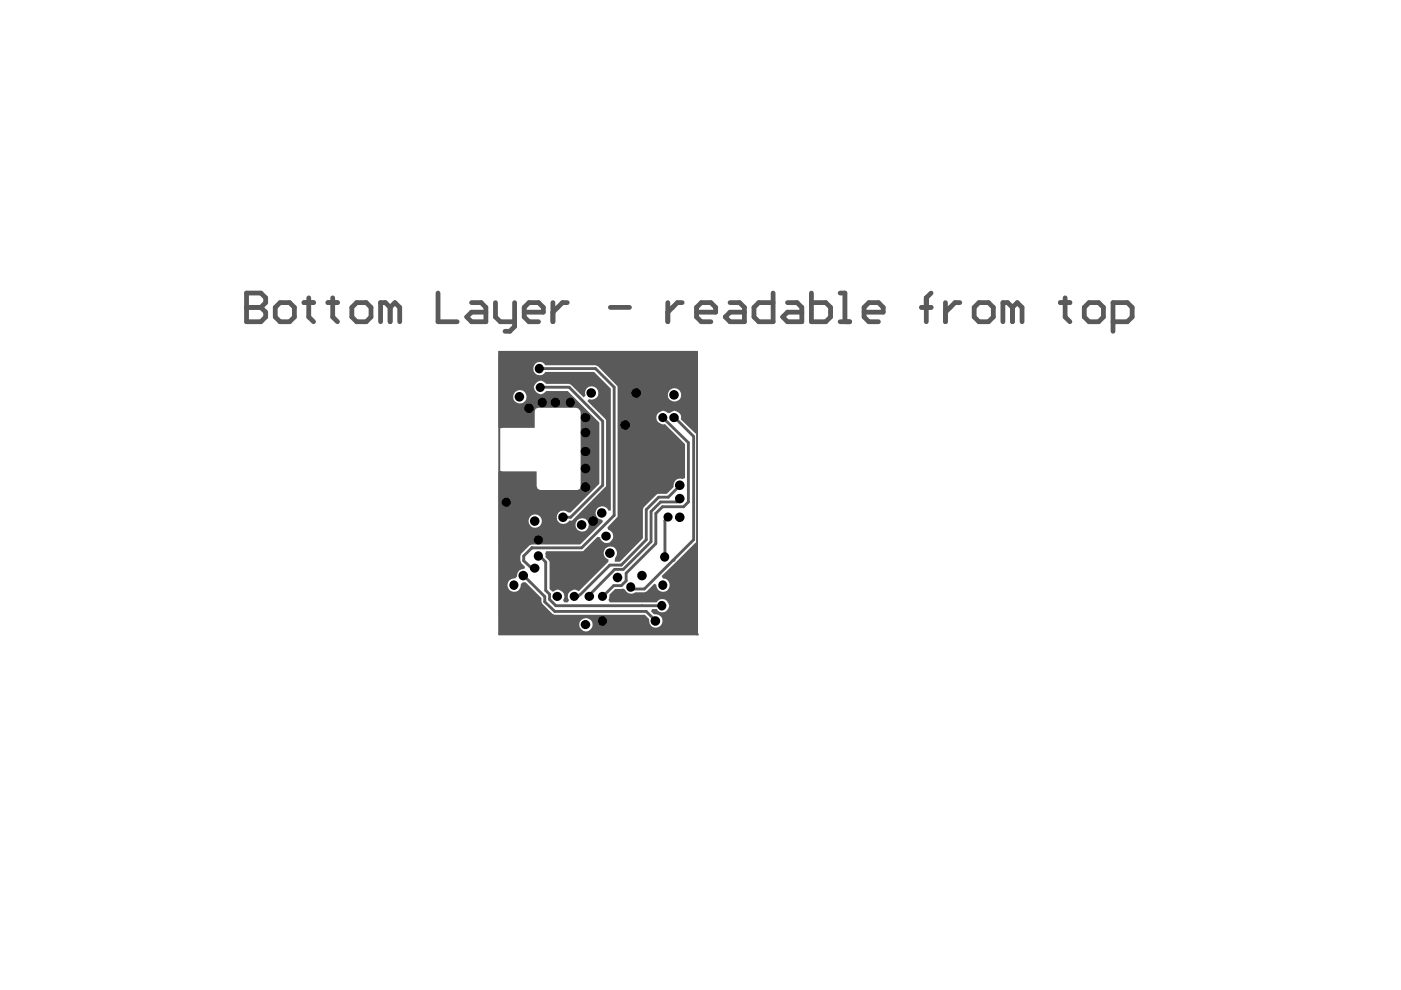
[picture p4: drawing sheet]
<svg xmlns="http://www.w3.org/2000/svg" width="297mm" height="210mm" viewBox="0 0 297 210" stroke-linecap="round" stroke-linejoin="round" font-family="sans-serif">
<path d="M105.7 74.9l.3-.3h41.7l.3 .3v16.9l-.5 .1-3.2-3a1.38 1.38 0 0 0-.6-1.6 1.38 1.38 0 0 0-1.7 .3h-.4a1.38 1.38 0 0 0-2.2 .1 1.38 1.38 0 0 0 .7 2.1l.5 .2 .4-.1 4.2 4.3v7.2l-.5 .2a1.45 1.45 0 0 0-1.9 1.7l-1.4 1.4h-1.9l-.3 .2-2.7 2.6-.2 .6v6l-4.9 5h-1v-.8a1.41 1.41 0 0 0-.1-2.2 1.41 1.41 0 0 0-2.1 .5 1.41 1.41 0 0 0 .8 2v.5l-6.3 6.3a1.37 1.37 0 0 0-1.8 0 1.37 1.37 0 0 0-.2 1.8l-.3 .5h-.7l-.3-.5a1.37 1.37 0 0 0-.3-1.9 1.37 1.37 0 0 0-1.9 .2l-.7-.6v-5.7l-.1-.3-.8-.8v-.7l.2-.5h7.8l3.1-3.1 .6 .1a1.4 1.4 0 0 0 2 1.1 1.4 1.4 0 0 0 .3-2.3l-.7-.4-.1-.5 2.1-2.2v-27.7l-4.1-4.3-.5-.2h-10.7a1.37 1.37 0 0 0-2.1-.3 1.37 1.37 0 0 0 0 2.1 1.37 1.37 0 0 0 2.1-.3h10.4l3.5 3.5v25.9h-.5a1.42 1.42 0 0 0-2.5-.4 1.42 1.42 0 0 0 1.1 2.3l.2 .2v.3l-4.8 4.7h-10.2l-.5 .3-1.8 1.7a2.08 2.08 0 0 0 .8 2.8l-.2 .4a1.42 1.42 0 0 0-1.5 1.6l-.4 .4a1.43 1.43 0 0 0-1.6 1.4 1.43 1.43 0 0 0 1.5 1.5 1.43 1.43 0 0 0 1.3-1.6l.4-.4h.6l3.4 3.3v.8l.2 .4 2.1 2.1 .5 .2h19.1l.9 1a1.46 1.46 0 0 0 1.3 1.8 1.46 1.46 0 0 0 1.6-1.6 1.46 1.46 0 0 0-1.9-1.3l-.6-.6 .2-.5h1.1a1.41 1.41 0 0 0 2.1 .4 1.41 1.41 0 0 0 0-2.2 1.41 1.41 0 0 0-2.1 .4h-10l-.3-.5 .2-1.1 1.2-1.2h1.3a.93 .93 0 0 1 1.2 .6 1.36 1.36 0 0 0 1.8 .1l2.2-.1 1.8-1.7 .5 .2a1.43 1.43 0 0 0 1.3 1.5 1.43 1.43 0 0 0 1.5-1.4 1.43 1.43 0 0 0-1.4-1.5l-.3-.5 7.2-7.1 .5 .2-.1 19.3h-42.1l-.1-34.5 .5-.2 7.6 .1v3.2l.2 .5 .6 .3h7.8l.5-.2 .2-.5v-15.8l-.4-.7-.5-.2h-8.1l-.5 .2-.2 .5v3.5l-7.2 .1-.5-.2zM113.7 81.2a1.26 1.26 0 0 0-.5 1.2 1.26 1.26 0 0 0 .9 1 1.41 1.41 0 0 0 1.7-.5h4.6l6.7 6.7v13l-6.1 6.1h-.5a1.42 1.42 0 0 0-2.1 0 1.42 1.42 0 0 0 .2 2.1 1.42 1.42 0 0 0 2.1-.4h.6l7.2-7.3v-14l-4-4.1 .3-.4a1.44 1.44 0 0 0 2.1-1.1 1.44 1.44 0 0 0-1.7-1.6 1.44 1.44 0 0 0-1.1 2l-.4 .3-2.5-2.5-.5-.3h-4.9a1.38 1.38 0 0 0-2.1-.2zM141.6 83.7a1.43 1.43 0 0 0 2.8 0 1.43 1.43 0 0 0-2.8 0zM108.8 84.1a1.43 1.43 0 0 0 2.8 0 1.43 1.43 0 0 0-2.8 0zM112.1 110.5a1.42 1.42 0 0 0 2.8 0 1.42 1.42 0 0 0-2.8 0zM122 111.3a1.45 1.45 0 0 0 2.9 0 1.45 1.45 0 0 0-2.9 0zM122.8 132.5a1.4 1.4 0 0 0 2.8 0 1.4 1.4 0 0 0-2.8 0z" fill="#5a5a5a"/>
<path d="M111 117.9v1l1.7 1.5h.8M114.3 117.9h.2l1.2 1.3v6M115.5 126.5v1.1l2.1 2M116.5 126v1.1l1.3 1.3" fill="none" stroke="#5a5a5a" stroke-width=".61"/>
<circle cx="112.8" cy="116.2" r=".3" fill="#5a5a5a"/>
<g fill="none" stroke="#5a5a5a" stroke-width=".61">
<path d="M114.7 82.1h6M127.8 89.3v13.6M130.2 82.1v27.2M140.6 88.5v.1M146 93.9v12.5l-1.1 1M147.1 92.5v21.9M112.8 116.2l-1.8 1.7M119.9 109.7h1.1M129.3 119.8h2.4M140.1 106.4l-2.1 2.1v6.3M140.5 107.4l-1.5 1.5v6.3M141.7 105.4h-2l-2.7 2.7v6.3"/>
<path d="M141.8 109.7l-.8 .7v7.7M142.7 118.8l-6.1 6.1h-2.4l-.3-.4M144.2 105.7l-.7 .7M111 122l4.5 4.5M115.7 125.2l.8 .8M122.9 126.1l-.4 .4h-.7M130.3 120.7h1.8M132.8 121.5v1.7l-1.1 1h-1.6l-2.3 2.3M136.1 128.4h4.3M137 129.6l2 2.1"/>
</g>
<circle cx="142.7" cy="118.8" r=".3" fill="#5a5a5a"/>
<g fill="none" stroke="#5a5a5a" stroke-width=".61">
<path d="M114.5 78.1h11.8l3.9 4M120.7 82.1l7.1 7.2M140.6 88.6l5.4 5.3M143 88.5l4.1 4M127.8 102.9l-6.8 6.8M129.3 119.8l-6.3 6.3M130.2 109.3l-6.9 6.9h-10.5M137 114.4l-5.3 5.4M138 114.8l-5.9 5.9M139 115.2l-6.2 6.3M140.1 106.4h3.4M140.5 107.4h4.4"/>
<path d="M144.2 102.9l-2.5 2.5M147.1 114.4l-4.4 4.4M117.6 129.6h19.4M117.8 128.4h18.3M130.3 120.7l-5.3 5.4"/>
</g>
<path d="M52.3 62.1v6.1h3l1-1v-1l-1-1h-3" fill="none" stroke="#5a5a5a" stroke-width="1"/>
<circle cx="52.3" cy="65.2" r=".51" fill="#5a5a5a"/>
<g fill="none" stroke="#5a5a5a" stroke-width="1">
<path d="M52.3 62.1h3l1 1v1.1l-1 1h-3M58.4 65.2l1-1h2l1 1v2l-1 1h-2l-1-1zM64.4 64.2h2.1M65.5 63.1v4.1l1 1M69.5 64.2h2.1M70.5 63.1v4.1l1.1 1M74.6 65.2l1-1h2l1.1 1v2l-1.1 1h-2l-1-1zM82.7 65.2l-1-1h-1v4M82.7 65.2v3M82.7 65.2l1-1 1 1v3M92.9 62.1v6.1h4M100 64.2h2l1 1v3h-3l-1-1 1-1h3"/>
<path d="M105 64.2v3l1.1 1h3M109.1 64.2v5l-1 1h-1M111.1 66.2h4.1v-1l-1-1h-2l-1.1 1v2l1.1 1h2M117.2 64.2v4M120.3 64.2h-1l-2.1 2M129.4 65.2h4.1M141.6 64.2v4M144.6 64.2h-1l-2 2M147.7 66.2h4v-1l-1-1h-2l-1 1v2l1 1h2M154.8 64.2h2l1 1v3h-3l-1-1 1-1h3M163.9 62.1v6.1h-3l-1-1v-2l1-1h3M167 64.2h2l1 1v3h-3l-1.1-1 1.1-1h3"/>
<path d="M172 62.1v6.1h3.1l1-1v-2l-1-1h-3.1M178.1 62.1h1v6.1M178.1 68.2h2.1M183.2 66.2h4.1v-1l-1.1-1h-2l-1 1v2l1 1h2M195.4 65.2h2M197.4 62.1l-1 1v5.1M200.5 64.2v4M203.5 64.2h-1l-2 2M206.5 65.2l1.1-1h2l1 1v2l-1 1h-2l-1.1-1zM214.7 65.2l-1.1-1h-1v4M214.7 65.2v3M214.7 65.2l1-1 1 1v3"/>
<path d="M224.8 64.2h2M225.8 63.1v4.1l1 1M229.9 65.2l1-1h2l1 1v2l-1 1h-2l-1-1zM236 68.2h3l1-1v-2l-1-1h-3v6"/>
</g>
<g fill="#000">
<circle cx="114.3" cy="78.2" r=".99"/>
<circle cx="110.1" cy="84.1" r="1.01"/>
<circle cx="112.2" cy="86.6" r="1.01"/>
<circle cx="114.5" cy="82.2" r=".96"/>
<circle cx="114.9" cy="85.4" r=".99"/>
<circle cx="117.7" cy="85.3" r="1.01"/>
<circle cx="120.9" cy="85.4" r=".99"/>
<circle cx="124.1" cy="91.7" r="1.01"/>
<circle cx="124.1" cy="99.3" r="1.01"/>
<circle cx="124.2" cy="95.7" r=".99"/>
<circle cx="124.2" cy="88.5" r=".99"/>
<circle cx="125.3" cy="83.3" r="1.01"/>
<circle cx="132.6" cy="90.1" r="1.01"/>
<circle cx="134.9" cy="83.3" r="1.01"/>
<circle cx="140.5" cy="88.5" r=".96"/>
<circle cx="142.9" cy="83.7" r="1.01"/>
<circle cx="142.9" cy="88.5" r=".99"/>
<circle cx="107.3" cy="106.5" r=".96"/>
<circle cx="113.4" cy="110.5" r="1.01"/>
<circle cx="114.1" cy="117.9" r=".99"/>
<circle cx="114.1" cy="114.5" r=".96"/>
<circle cx="119.4" cy="109.7" r="1.01"/>
<circle cx="123.3" cy="111.3" r="1.01"/>
<circle cx="124.1" cy="103.3" r="1.01"/>
<circle cx="125.8" cy="110.5" r="1.01"/>
<circle cx="127.6" cy="108.8" r="1.01"/>
<circle cx="128.5" cy="113.7" r=".99"/>
<circle cx="129.3" cy="117.3" r="1.01"/>
<circle cx="140.9" cy="118.1" r=".99"/>
<circle cx="141.6" cy="109.6" r=".96"/>
<circle cx="144.1" cy="102.9" r="1.01"/>
<circle cx="144.1" cy="105.7" r="1.01"/>
<circle cx="144.1" cy="109.7" r="1.01"/>
<circle cx="108.9" cy="124.1" r=".99"/>
<circle cx="110.9" cy="122" r="1.01"/>
<circle cx="113.4" cy="120.5" r=".99"/>
<circle cx="118.2" cy="126.4" r=".99"/>
<circle cx="121.7" cy="126.4" r=".96"/>
<circle cx="124.2" cy="132.4" r=".99"/>
<circle cx="125" cy="126.4" r=".99"/>
<circle cx="127.7" cy="131.7" r=".99"/>
<circle cx="127.7" cy="126.4" r=".96"/>
<circle cx="130.9" cy="122.4" r="1.01"/>
<circle cx="133.7" cy="124.5" r=".99"/>
<circle cx="136.1" cy="122" r="1.01"/>
<circle cx="138.9" cy="131.7" r="1.01"/>
<circle cx="140.3" cy="128.4" r=".99"/>
<circle cx="140.5" cy="124.1" r=".99"/>
</g>
<circle cx="105.9" cy="74.6" r=".2" fill="#5a5a5a"/>
<path d="M147.9 134.4l-.1 .1" fill="none" stroke="#5a5a5a" stroke-width=".21"/>
<circle cx="147.8" cy="134.5" r=".2" fill="#5a5a5a"/>
<path d="M105.9 76.1v58.4h41.9M147.9 76.1v58.3" fill="none" stroke="#5a5a5a" stroke-width=".21"/>
<path d="M105.9 74.6h41.9v59.9h-41.9z" fill="none" stroke="#5a5a5a" stroke-width=".41"/>
</svg>
